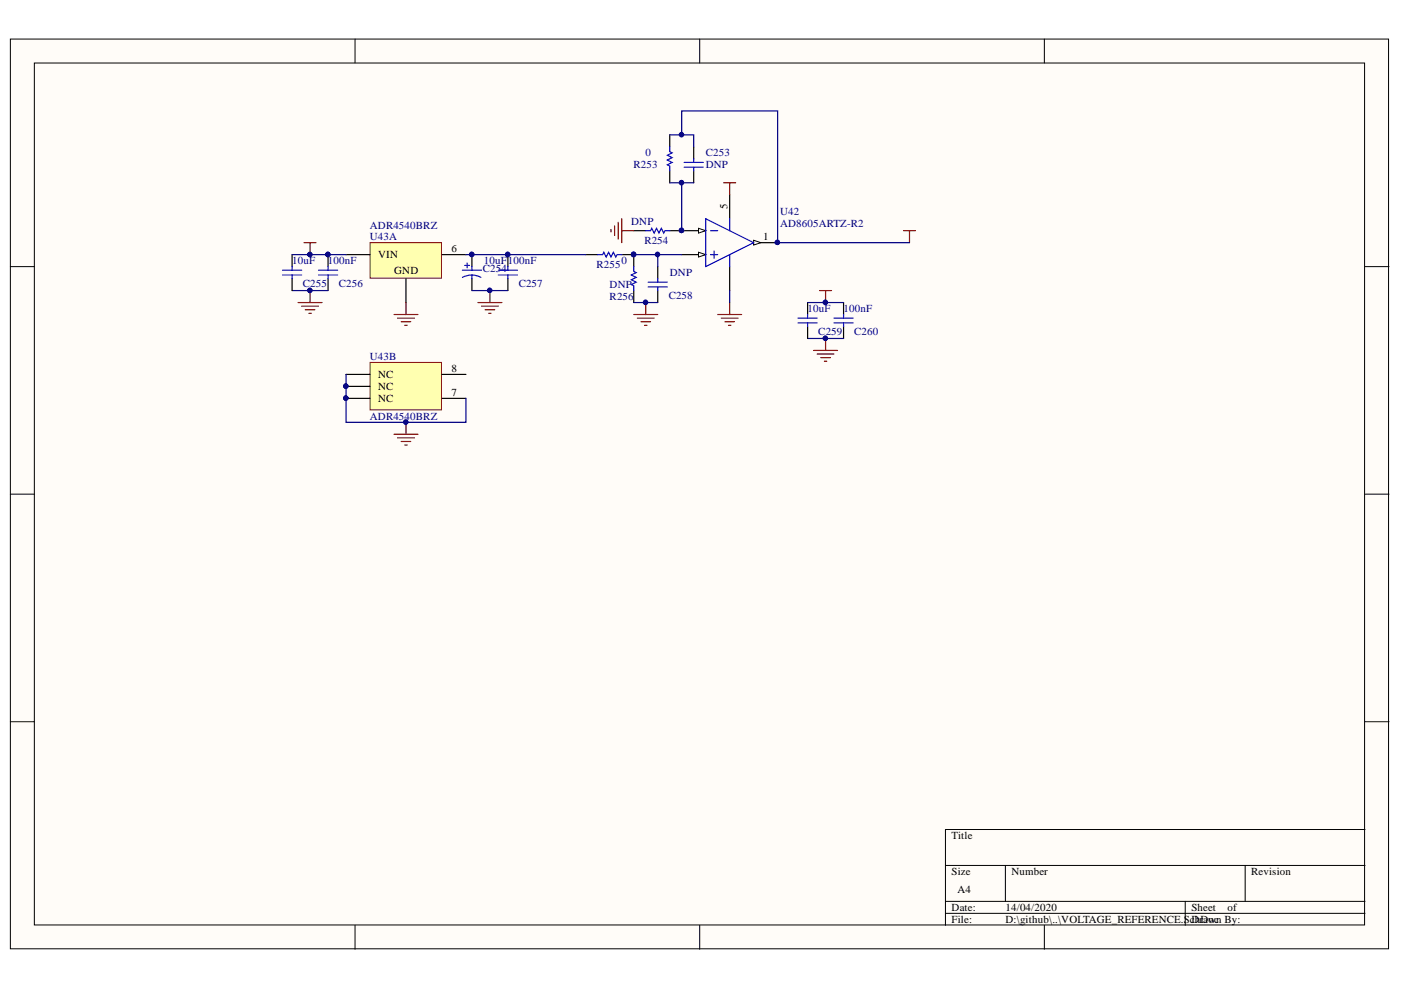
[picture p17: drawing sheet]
<svg xmlns="http://www.w3.org/2000/svg" width="297mm" height="210mm" viewBox="0 0 297 210" stroke-linecap="round" stroke-linejoin="round" font-family="sans-serif">
<defs><g id="words">
<g font-size="2.3" fill="#000080">
<text x="134.3" y="35.7">R253</text>
<text x="136.9" y="33.2">0</text>
<text x="149.6" y="35.7">DNP</text>
<text x="149.6" y="33.2">C253</text>
<text x="133.8" y="47.7">DNP</text>
<text x="165.4" y="45.7">U42</text>
<text x="78.4" y="51">U43A</text>
<text x="78.4" y="48.5">ADR4540BRZ</text>
<text x="136.6" y="51.7">R254</text>
<text x="165.4" y="48.2">AD8605ARTZ-R2</text>
<text x="61.9" y="56.1">10uF</text>
<text x="69.5" y="56.1">100nF</text>
<text x="102.4" y="57.6">C254</text>
<text x="102.6" y="56.1">10uF</text>
<text x="107.7" y="56.1">100nF</text>
<text x="126.5" y="56.8">R255</text>
<text x="131.8" y="56.1">0</text>
<text x="142" y="58.6">DNP</text>
<text x="64.2" y="60.9">C255</text>
<text x="71.8" y="60.9">C256</text>
<text x="110" y="60.9">C257</text>
<text x="129.3" y="61.1">DNP</text>
<text x="129.3" y="63.7">R256</text>
<text x="141.8" y="63.4">C258</text>
<text x="171.2" y="66.2">10uF</text>
<text x="173.5" y="71">C259</text>
<text x="178.8" y="66.2">100nF</text>
<text x="181.1" y="71">C260</text>
<text x="78.4" y="76.3">U43B</text>
<text x="78.4" y="89">ADR4540BRZ</text>
</g>
<g font-size="2.3">
<text x="154.2" y="44.3" transform="rotate(-90 154.2 44.3)">5</text>
<text x="95.8" y="53.5">6</text>
<text x="161.8" y="51">1</text>
<text x="80.2" y="54.8">VIN</text>
<text x="83.6" y="58.1">GND</text>
<text x="80.2" y="80.1">NC</text>
<text x="80.2" y="82.7">NC</text>
<text x="95.8" y="84">7</text>
<text x="95.8" y="78.9">8</text>
<text x="80.2" y="85.2">NC</text>
<text x="201.8" y="177.9">Title</text>
<text x="201.8" y="185.5">Size</text>
<text x="214.4" y="185.5">Number</text>
<text x="265.3" y="185.5">Revision</text>
<text x="203" y="189.4">A4</text>
<text x="201.8" y="193.2">Date:</text>
<text x="201.8" y="195.7">File:</text>
<text x="213.2" y="193.2">14/04/2020</text>
<text x="213.2" y="195.7">D:\github\..\VOLTAGE_REFERENCE.SchDoc</text>
<text x="252.6" y="193.2">Sheet</text>
<text x="252.6" y="195.7">Drawn By:</text>
<text x="260.2" y="193.2">of</text>
</g>
</g></defs>
<g fill="#fffcf8" stroke="#000" stroke-width=".21">
<path d="M2.2 8.3h292.2v192.9h-292.2z"/>
<path d="M7.3 13.4h282v182.7h-282z"/>
</g>
<g fill="none" stroke="#000" stroke-width=".21">
<path d="M75.3 8.3v5.1M148.4 8.3v5.1M221.4 8.3v5.1M2.2 56.5h5.1M289.4 56.5h5.1M2.2 104.8h5.1M289.4 104.8h5.1M2.2 153h5.1M289.4 153h5.1M289.4 175.9h-88.9v20.3M75.3 196.2v5.1M148.4 196.2v5.1"/>
<path d="M200.5 183.5h88.9M200.5 191.1h88.9M200.5 193.7h88.9M213.2 183.5v7.6M221.4 196.2v5.1M251.3 191.1v5.1M264 183.5v7.6"/>
</g>
<path d="M78.5 51.5h15.1v7.5h-15.1z" fill="#ffffb0" stroke="#800000" stroke-width=".21"/>
<path d="M73.4 54h5.1M86.1 59.1v5M93.7 54h5.1" fill="none" stroke="#000" stroke-width=".25"/>
<path d="M78.5 76.8h15.1v10.1h-15.1z" fill="#ffffb0" stroke="#800000" stroke-width=".21"/>
<path d="M61.9 54v2.5M61.9 59.1v2.5M69.6 54v2.5M69.6 59.1v2.5M107.7 54v2.5M107.7 59.1v2.5M159.8 51.5h5.1M73.4 79.4h5.1M93.7 79.4h5.1M73.4 81.9h5.1M73.4 84.5h5.1M93.7 84.5h5.1" fill="none" stroke="#000" stroke-width=".25"/>
<g fill="#000080" stroke="#000080" stroke-width=".21">
<circle cx="73.3" cy="81.9" r=".46"/>
<circle cx="73.3" cy="84.4" r=".46"/>
<circle cx="86" cy="89.5" r=".46"/>
<circle cx="65.7" cy="61.6" r=".46"/>
<circle cx="69.5" cy="54" r=".46"/>
<circle cx="65.7" cy="54" r=".46"/>
<circle cx="103.8" cy="61.6" r=".46"/>
<circle cx="107.6" cy="54" r=".46"/>
</g>
<g fill="none" stroke="#800000" stroke-width=".25">
<path d="M64.5 51.5h2.5M65.7 51.5v2.5M63.2 64.1h5.1M64 64.9h3.5M64.7 65.7h2.1M65.5 66.4h.5M65.7 61.6v2.5M83.5 66.7h5.1M84.3 67.4h3.6M85.1 68.2h2M85.8 69h.5M86.1 64.1v2.6"/>
<path d="M101.3 64.1h5.1M102.1 64.9h3.5M102.9 65.7h2M103.6 66.4h.5M103.9 61.6v2.5M83.5 92.1h5.1M84.3 92.8h3.6M85.1 93.6h2M85.8 94.4h.5M86.1 89.5v2.6"/>
</g>
<path d="M59.9 58.3h4.1M59.9 57.3h4.1M61.9 56.5v.8M61.9 58.3v.8M67.5 58.3h4.1M67.5 57.3h4.1M69.6 56.5v.8M69.6 58.3v.8M105.6 58.3h4.1M105.6 57.3h4.1M107.7 56.5v.8M107.7 58.3v.8" fill="none" stroke="#00f" stroke-width=".25"/>
<path d="M61.9 54h11.5M61.9 61.6h7.7" fill="none" stroke="#000080" stroke-width=".25"/>
<path d="M159.8 50.9l1.5 .6-1.5 .5z" fill="#fffcf8"/>
<path d="M159.8 50.9l1.5 .6-1.5 .5z" fill="none" stroke="#000" stroke-width=".21"/>
<circle cx="164.8" cy="51.4" r=".46" fill="#000080" stroke="#000080" stroke-width=".21"/>
<path d="M144.5 54h5.1M154.7 56.5v5.1" fill="none" stroke="#000" stroke-width=".25"/>
<path d="M148.1 53.5l1.5 .5-1.5 .5z" fill="#fffcf8"/>
<path d="M148.1 53.5l1.5 .5-1.5 .5z" fill="none" stroke="#000" stroke-width=".21"/>
<path d="M144.5 48.9h5.1" fill="none" stroke="#000" stroke-width=".25"/>
<path d="M148.1 48.4l1.5 .5-1.5 .5z" fill="#fffcf8"/>
<path d="M148.1 48.4l1.5 .5-1.5 .5z" fill="none" stroke="#000" stroke-width=".21"/>
<g fill="#000080" stroke="#000080" stroke-width=".21">
<circle cx="144.5" cy="48.9" r=".46"/>
<circle cx="164.8" cy="51.4" r=".46"/>
<circle cx="175" cy="71.7" r=".46"/>
<circle cx="175" cy="64.1" r=".46"/>
<circle cx="134.3" cy="54" r=".46"/>
<circle cx="139.4" cy="54" r=".46"/>
<circle cx="136.9" cy="64.1" r=".46"/>
<circle cx="144.5" cy="28.5" r=".46"/>
<circle cx="144.5" cy="38.7" r=".46"/>
<circle cx="100" cy="54" r=".46"/>
<circle cx="107.6" cy="54" r=".46"/>
<circle cx="103.8" cy="61.6" r=".46"/>
<circle cx="86" cy="89.5" r=".46"/>
<circle cx="73.3" cy="84.4" r=".46"/>
<circle cx="73.3" cy="81.9" r=".46"/>
</g>
<g fill="none" stroke="#000" stroke-width=".25">
<path d="M142 28.6v2.5M142 36.2v2.6M147.1 31.1v2.6M147.1 36.2v2.6M100.1 54v2.5M100.1 59.1v2.5M124.2 54h2.5M131.8 54h2.6v2.5M134.4 48.9h2.5M139.5 56.5v2.6M142 48.9h2.5M154.7 41.3v5.1"/>
<path d="M134.4 61.6v2.5M139.5 61.6v2.5M171.2 64.1v2.6M171.2 69.2v2.6M178.9 64.1v2.6M178.9 69.2v2.6"/>
</g>
<g fill="none" stroke="#00f" stroke-width=".25">
<path d="M142 31.1v1.1l.5 .2-1 .5 1 .5-1 .5 1 .5-1 .5 .5 .3v1M145 35.5h4.1M145 34.4h4.1M147.1 33.7v.7M147.1 35.5v.7M98 57.3h4.1M98.5 56.3h1M99 55.8v1M100.1 58.3l1.1 .2 .8 .3M100.1 58.3l-1.3 .2-.8 .3M100.1 56.5v.8M100.1 58.3v.8"/>
<path d="M126.7 54h1.1l.2-.5 .5 1 .5-1 .5 1 .5-1 .6 1 .2-.5h1M134.4 56.5v1l.5 .3-1 .5 1 .5-1 .5 1 .5-1 .5 .5 .3v1M136.9 48.9h1l.3-.5 .5 1 .5-1 .5 1 .5-1 .5 1 .3-.5h1M137.4 59.8h4.1M139.5 59.1v.7M149.6 46.4l10.2 5.1-10.2 5zM150.6 48.9h1.6M150.6 54h1.6M151.4 53.2v1.6M154.7 46.4v2.5M154.7 54v2.5M137.4 60.8h4.1"/>
<path d="M139.5 60.8v.8M169.2 68.5h4.1M169.2 67.4h4.1M171.2 66.7v.7M171.2 68.5v.7M176.8 68.5h4.1M176.8 67.4h4.1M178.9 66.7v.7M178.9 68.5v.7"/>
</g>
<g fill="none" stroke="#800000" stroke-width=".25">
<path d="M153.4 38.8h2.6M154.7 38.8v2.5M129.5 48.7v.5M130.3 47.9v2M131.1 47.1v3.6M131.8 46.4v5.1M131.8 48.9h2.6M191.6 48.9h2.5M192.8 48.9v2.6M134.4 66.7h5.1M135.1 67.4h3.6M135.9 68.2h2"/>
<path d="M136.7 69h.5M136.9 64.1v2.6M152.2 66.7h5M152.9 67.4h3.6M153.7 68.2h2M154.5 69h.5M154.7 64.1v2.6M172.5 74.3h5.1M173.3 75.1h3.5M173.8 61.6h2.5M174 75.8h2.1M174.8 76.6h.5"/>
<path d="M175 61.6v2.5M175 71.8v2.5"/>
</g>
<g fill="none" stroke="#000080" stroke-width=".25">
<path d="M142 28.6h5.1v2.5M142 38.8h5.1M144.5 28.6v-5.1h20.4v28h27.9M144.5 38.8v10.1M98.8 54h25.4M134.4 54h5.1v2.5M139.5 54h5M73.4 79.4v10.1h25.4v-5M100.1 61.6h7.6M134.4 64.1h5.1M154.7 61.6v2.5M171.2 71.8h7.7"/>
<path d="M171.2 64.1h7.7"/>
</g>
<use href="#words"/>
</svg>
